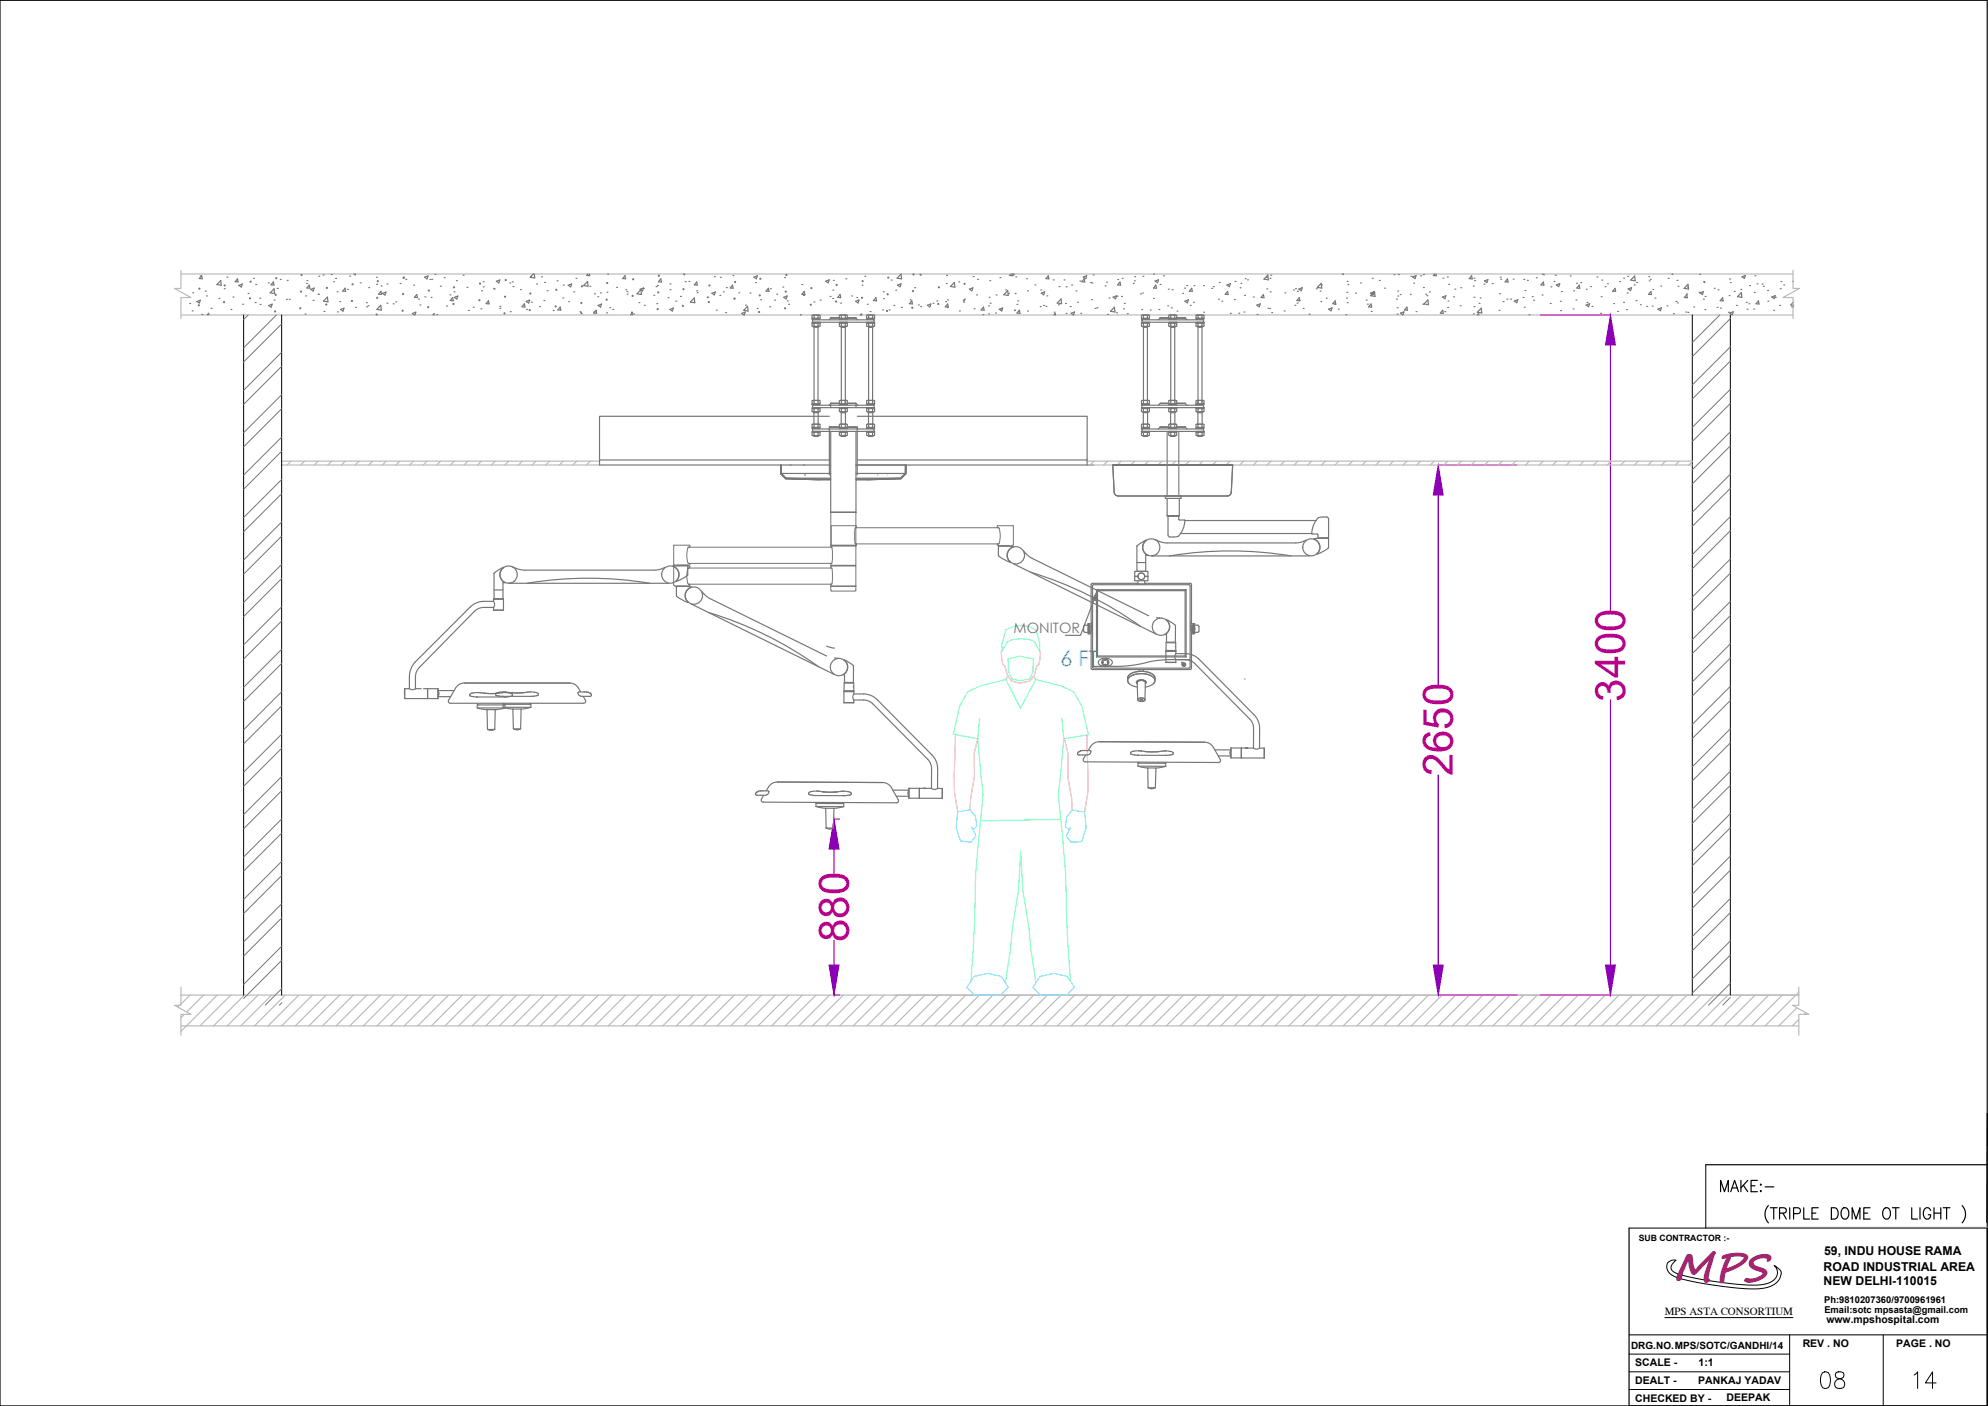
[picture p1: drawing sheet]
<svg xmlns="http://www.w3.org/2000/svg" width="420mm" height="297mm" viewBox="0 0 420 297" stroke-linecap="round" stroke-linejoin="round" font-family="sans-serif">
<defs><g id="words">
<g font-size="8.9" fill="#b8008a">
<text x="343.5" y="148.2" transform="rotate(-90 343.5 148.2)">3400</text>
<text x="307.1" y="164" transform="rotate(-90 307.1 164)">2650</text>
<text x="179.4" y="199" transform="rotate(-90 179.4 199)">880</text>
</g>
<text font-size="8.3" fill="#991b1e" x="353.7" y="270.5">MPS</text>
<g font-size="7.1">
<text x="383.5" y="294.6">08</text>
<text x="403.2" y="294.6">14</text>
</g>
<text font-size="5.7" x="362.3" y="252.9">MAKE:-</text>
<text font-size="4.5" fill="#007fff" x="224.2" y="140.6">6 FT</text>
<text font-size="3" fill="#767676" x="214.2" y="133.7">MONITOR</text>
<g font-size="2.6">
<text x="385.4" y="268.4">ROAD INDUSTRIAL AREA</text>
<text x="385.5" y="265.2">59, INDU HOUSE RAMA</text>
<text x="385.4" y="271.6">NEW DELHI-110015</text>
</g>
<text font-size="2.3" x="351.9" y="277.9">MPS ASTA CONSORTIUM</text>
<g font-size="2.2">
<text x="386" y="279.5">www.mpshospital.com</text>
<text x="381" y="284.6">REV . NO</text>
<text x="400.8" y="284.6">PAGE . NO</text>
<text x="345.6" y="288.6">SCALE -</text>
<text x="345.6" y="292.4">DEALT -</text>
<text x="358.9" y="292.3">PANKAJ YADAV</text>
<text x="359" y="288.6">1:1</text>
<text x="345.6" y="296.1">CHECKED BY -</text>
<text x="364.9" y="296.1">DEEPAK</text>
</g>
<text font-size="2.1" x="344.7" y="285">DRG.NO.MPS/SOTC/GANDHI/14</text>
<g font-size="2">
<text x="385.5" y="275.2">Ph:9810207360/9700961961</text>
<text x="385.6" y="277.4">Email:sotc mpsasta@gmail.com</text>
</g>
<text font-size="1.8" x="346.3" y="262.3">SUB CONTRACTOR :-</text>
</g></defs>
<!-- layer: 0 -->
<g fill="none" stroke="#bababa" stroke-width=".25">
<path d="M38.2 57.1v3.8h-1.3l3.5 2h-2.2v4.4M38.2 57.9h340.7M378.9 57.1v3.8h1.4l-3.5 2h2.1v4.4M38.2 66.5h340.7M59.5 97.4h67.2M59.5 98.2h67.2M61.5 97.4l-.8 .8M64.4 97.4l-.9 .8M67.2 97.4l-.8 .8M70.1 97.4l-.8 .8M73 97.4l-.8 .8M75.9 97.4l-.8 .8"/>
<path d="M78.7 97.4l-.8 .8M81.6 97.4l-.8 .8M84.5 97.4l-.8 .8M87.4 97.4l-.8 .8M90.2 97.4l-.8 .8M93.1 97.4l-.8 .8M96 97.4l-.8 .8M98.9 97.4l-.8 .8M101.8 97.4l-.9 .8M104.6 97.4l-.8 .8M107.5 97.4l-.8 .8M110.4 97.4l-.8 .8"/>
<path d="M113.3 97.4l-.9 .8M116.1 97.4l-.8 .8M119 97.4l-.8 .8M121.9 97.4l-.8 .8M124.8 97.4l-.8 .8M187.2 98.2h.1M190.1 98.2h.1M229.8 97.4h127.9M229.8 98.2h127.9M231.2 97.4l-.8 .8M234.1 97.4l-.8 .8M236.9 97.4l-.8 .8"/>
<path d="M239.8 97.4l-.8 .8M242.7 97.4l-.8 .8M245.6 97.4l-.8 .8M248.4 97.4l-.8 .8M251.3 97.4l-.8 .8M254.2 97.4l-.8 .8M257.1 97.4l-.8 .8M260 97.4l-.9 .8M262.8 97.4l-.8 .8M265.7 97.4l-.8 .8M268.6 97.4l-.8 .8M271.5 97.4l-.9 .8"/>
<path d="M274.3 97.4l-.8 .8M277.2 97.4l-.8 .8M280.1 97.4l-.8 .8M283 97.4l-.8 .8M285.8 97.4l-.8 .8M288.7 97.4l-.8 .8M291.6 97.4l-.8 .8M294.5 97.4l-.8 .8M297.3 97.4l-.8 .8M300.2 97.4l-.8 .8M303.1 97.4l-.8 .8M306 97.4l-.8 .8"/>
<path d="M308.9 97.4l-.9 .8M311.7 97.4l-.8 .8M314.6 97.4l-.8 .8M317.5 97.4l-.8 .8M320.4 97.4l-.9 .8M323.2 97.4l-.8 .8M326.1 97.4l-.8 .8M329 97.4l-.8 .8M331.9 97.4l-.8 .8M334.7 97.4l-.8 .8M337.6 97.4l-.8 .8M340.5 97.4l-.8 .8"/>
<path d="M343.4 97.4l-.8 .8M346.2 97.4l-.8 .8M349.1 97.4l-.8 .8M352 97.4l-.8 .8M354.9 97.4l-.8 .8M357.7 97.5l-.8 .7M187.5 100.4h.1M190.4 100.4h.1M38 212.4l-.4 .4M38.2 208.6v3.8h-1.3l3.5 1.9h-2.2v4.4M38.2 210.2h342M38.2 216.7h342"/>
<path d="M39 214.3l-.8 .7M40.2 210.2l-2 1.9M43 210.2l-3.5 3.6M45.9 210.2l-7.7 7.7M48.8 210.2l-6.5 6.5M51.7 210.2l-6.6 6.5M54.5 210.2l-6.5 6.5M57.4 210.2l-6.5 6.5M60.3 210.2l-6.5 6.5M63.2 210.2l-6.5 6.5M66 210.2l-6.5 6.5M68.9 210.2l-6.5 6.5"/>
<path d="M71.8 210.2l-6.5 6.5M74.7 210.2l-6.5 6.5M77.5 210.2l-6.5 6.5M80.4 210.2l-6.5 6.5M83.3 210.2l-6.5 6.5M86.2 210.2l-6.5 6.5M89 210.2l-6.5 6.5M91.9 210.2l-6.5 6.5M94.8 210.2l-6.5 6.5M97.7 210.2l-6.5 6.5M100.6 210.2l-6.6 6.5M103.4 210.2l-6.5 6.5"/>
<path d="M106.3 210.2l-6.5 6.5M109.2 210.2l-6.5 6.5M112.1 210.2l-6.5 6.5M114.9 210.2l-6.5 6.5M117.8 210.2l-6.5 6.5M120.7 210.2l-6.5 6.5M123.6 210.2l-6.5 6.5M126.4 210.2l-6.5 6.5M129.3 210.2l-6.5 6.5M132.2 210.2l-6.5 6.5M135.1 210.2l-6.5 6.5M137.9 210.2l-6.5 6.5"/>
<path d="M140.8 210.2l-6.5 6.5M143.7 210.2l-6.5 6.5M146.6 210.2l-6.5 6.5M149.5 210.2l-6.6 6.5M152.3 210.2l-6.5 6.5M155.2 210.2l-6.5 6.5M158.1 210.2l-6.5 6.5M161 210.2l-6.5 6.5M163.8 210.2l-6.5 6.5M166.7 210.2l-6.5 6.5M169.6 210.2l-6.5 6.5M172.5 210.2l-6.5 6.5"/>
<path d="M175.3 210.2l-6.5 6.5M178.2 210.2l-6.5 6.5M181.1 210.2l-6.5 6.5M184 210.2l-6.5 6.5M186.8 210.2l-6.5 6.5M189.7 210.2l-6.5 6.5M192.6 210.2l-6.5 6.5M195.5 210.2l-6.5 6.5M198.4 210.2l-6.6 6.5M201.2 210.2l-6.5 6.5M204.1 210.2l-6.5 6.5M207 210.2l-6.5 6.5"/>
<path d="M209.9 210.2l-6.6 6.5M212.7 210.2l-6.5 6.5M215.6 210.2l-6.5 6.5M218.5 210.2l-6.5 6.5M221.4 210.2l-6.5 6.5M224.2 210.2l-6.5 6.5M227.1 210.2l-6.5 6.5M230 210.2l-6.5 6.5M232.9 210.2l-6.5 6.5M235.7 210.2l-6.5 6.5M238.6 210.2l-6.5 6.5M241.5 210.2l-6.5 6.5"/>
<path d="M244.4 210.2l-6.5 6.5M247.2 210.2l-6.5 6.5M250.1 210.2l-6.5 6.5M253 210.2l-6.5 6.5M255.9 210.2l-6.5 6.5M258.8 210.2l-6.6 6.5M261.6 210.2l-6.5 6.5M264.5 210.2l-6.5 6.5M267.4 210.2l-6.5 6.5M270.3 210.2l-6.5 6.5M273.1 210.2l-6.5 6.5M276 210.2l-6.5 6.5"/>
<path d="M278.9 210.2l-6.5 6.5M281.8 210.2l-6.5 6.5M284.6 210.2l-6.5 6.5M287.5 210.2l-6.5 6.5M290.4 210.2l-6.5 6.5M293.3 210.2l-6.5 6.5M296.1 210.2l-6.5 6.5M299 210.2l-6.5 6.5M301.9 210.2l-6.5 6.5M304.8 210.2l-6.5 6.5M307.7 210.2l-6.6 6.5M310.5 210.2l-6.5 6.5"/>
<path d="M313.4 210.2l-6.5 6.5M316.3 210.2l-6.5 6.5M319.2 210.2l-6.5 6.5M322 210.2l-6.5 6.5M324.9 210.2l-6.5 6.5M327.8 210.2l-6.5 6.5M330.7 210.2l-6.5 6.5M333.5 210.2l-6.5 6.5M336.4 210.2l-6.5 6.5M339.3 210.2l-6.5 6.5M342.2 210.2l-6.5 6.5M345 210.2l-6.5 6.5"/>
<path d="M347.9 210.2l-6.5 6.5M350.8 210.2l-6.5 6.5M353.7 210.2l-6.5 6.5M356.6 210.2l-6.6 6.5M359.4 210.2l-6.5 6.5M362.3 210.2l-6.5 6.5M365.2 210.2l-6.5 6.5M368.1 210.2l-6.6 6.5M370.9 210.2l-6.5 6.5M373.8 210.2l-6.5 6.5M376.7 210.2l-6.5 6.5M379.8 212.9l-3.9 3.8"/>
<path d="M380.2 208.6v3.8h-1.4l3.5 1.9h-2.1v4.4M380.2 209.6l-7.1 7.1M380.2 215.4l-1.4 1.3M381.6 213.9l-.4 .4"/>
</g>
<g fill="#bababa" stroke="#bababa" stroke-width=".21">
<circle cx="167.1" cy="98.2" r=".12"/>
<circle cx="170" cy="98.2" r=".12"/>
</g>
<g fill="none" stroke="#767676" stroke-width=".25">
<path d="M42.3 58.3h.1M42.6 58.2l.1 .7-.6-.1zM46.6 59.3l.2 1-1-.2zM47.9 58.6h.1M50.2 58.9l.1 .7-.6-.1zM53.6 58.8h.1M56.7 59.8h.1M57.8 59.6l.1 .6h-.6zM59.2 59h.1M60.7 59.2h.1M64.7 59.9h.1M64.9 59.3h.1"/>
<path d="M67.4 58.4h.1M68.3 58.1h.1M70 58h.1M70.5 59.5h.1M70.9 58.8h.1M73.9 58.3h.1M74.8 57.9l.3 .2v-.2M76.1 59.8h.1M79.6 58.6h.1M81.8 60h.1M84.6 59.9h.1M85.2 58.8h.1"/>
<path d="M85.8 59h.1M89.7 58.6l.8-.3-.3 .6zM90.8 59.1h.1M91.2 59h.1M91.9 58h.1M93.9 58.7h.1M96.5 59.3h.1M97.9 58.1h.1M102.1 59.5h.1M104.9 59.4l.7-.3-.2 .7zM107.8 59.8h.1M108.3 59.5h.1"/>
<path d="M112.7 57.9l-.6 .7 .9 .1-.1-.8M114.4 58.5h.1M115.1 59.7h.1M117.7 59.3h.1M121.7 58.8h.1M124.2 59.5l.1 1-1-.2zM124.3 57.9l-.3 .3h.6v-.3M128.4 57.9h.1M132.1 58.2l.1 .7h-.6zM139.7 58.9l.1 .7-.6-.1zM141.6 60h.1M144.4 57.9l.3 .2v-.2"/>
<path d="M144.8 59.5h.1M145.6 59.5h.1M147.2 59.6l.2 .6h-.7zM151 58.4h.1M152.3 58.6h.1M154.9 58.2h.1M159.3 58.5l.8-.2-.2 .6zM159.7 59.7h.1M165.8 58.6h.1M174.5 59.4l.8-.3-.3 .6zM176.1 59.2h.1M178.8 58.9h.1"/>
<path d="M182.8 58.4h.1M188.4 59.2h.1M190.4 57.9l.1 1-.9-.1zM194.4 57.9h.1M194.5 58.1h.1M200 59.9h.1M200 58.2h.1M201.7 59.7l.1 1-.9-.2zM202.6 59.5h.1M205.7 58.4h.1M206.6 59h.1M209.2 59.3h.1"/>
<path d="M211.3 58.7h.1M213.3 58.1h.1M213.7 57.9l-.2 .3 .6 .1-.1-.4 .3 .1v-.1M214.7 58.5h.1M217 58.9h.1M221.6 58.3l.1 .6h-.7zM222.6 59.1h.1M224.9 59.1h.1M228.2 59.4h.1M228.9 58.5l.8-.3-.2 .7zM229.1 58.9l.2 .7-.7-.1zM230.5 59.7h.1"/>
<path d="M230.8 59.8h.1M231 58.1h.1M233.9 59.6h.1M236.2 59.1h.1M236.7 59.6l.1 .6h-.6zM237.2 58.8h.1M239.5 59.9h.1M239.7 59.3h.1M239.8 58.5h.1M241.6 58.4h.1M243.8 57.9h.1M244.1 59.4l.8-.3-.3 .6z"/>
<path d="M245.9 58.3h.1M257.7 59.7h.1M261 59.5h.1M262.3 59.9h.1M263.2 58.9h.1M263.7 59.1h.1M267.7 58.6h.1M267.9 58.1l.2 1-1-.1zM268.4 58.8h.1M268.6 58.1h.1M279.2 59.9l.1 1-.9-.2zM283.7 57.9l.2 .1v-.1"/>
<path d="M284.7 59.4h.1M287.5 59.8h.1M290 58.8h.1M291.5 59.3h.1M294.6 58h.1M295.5 58h.1M298.2 58.4h.1M298.6 58.5l.7-.3-.2 .7zM298.8 59.8h.1M300.3 58.3h.1M300.8 58h.1M303.2 57.9l-.3 .3 .7 .1-.1-.4"/>
<path d="M304.9 58.8h.1M305.9 58.5h.1M311 58.3l.1 .6h-.6zM311.5 58.8h.1M311.6 59.3h.1M313.7 59.3l.8-.2-.2 .6zM315.4 59.9h.1M317.1 58.5h.1M317.2 59h.1M318.6 58.9l.1 .7-.6-.1zM319.8 59h.1M322 59h.1"/>
<path d="M322.8 59.2h.1M324.7 58.7h.1M326 57.9h.1M326.2 59.6l.1 .7-.6-.1zM326.2 58.1h.1M328.5 59.5h.1M328.7 58.2h.1M331.9 58.3h.1M333.2 59.8h.1M334.1 59.7h.1M337.5 58.5h.1M338.5 59.2h.1"/>
<path d="M339.7 60h.1M342.3 59.5h.1M343.1 58.8h.1M344 58.4h.1M345.5 58.3l.1 1-.9-.1zM345.9 59.7h.1M348.5 58.4h.1M348.6 59.3h.1M348.8 59h.1M352.6 58.8h.1M353.3 57.9l.2 .1v-.1M354.4 59.2h.1"/>
<path d="M359.2 57.9h.1M360.1 59.5h.1M360.1 59.7h.1M365.6 58.9h.1M365.7 59.7h.1M368.2 58.5l.7-.3-.2 .6zM370.9 58.3h.1M371.3 60h.1M376.4 59.5h.1M378.9 59.4h.1M40.1 64.1h.1M40.6 65.7h.1"/>
<path d="M40.7 61.9h.1M41.6 63.7l.7-.3-.2 .7zM42.6 66.4h.1M43.4 61.5h.1M43.6 62.5h.1M43.8 66.5l.3-.3 .1 .3M44.6 65.2h.1M46.3 63h.1M47.4 61h.1M48.8 65.4h.1M49.3 62.8h.1M50.5 60.3l.7-.3-.2 .6z"/>
<path d="M51.3 64.3h.1M52.4 62h.1M53.9 63.9h.1M54.1 60.1h.1M54.9 63h.1M55 64.3h.1M56.8 64.5l.7-.2-.2 .6zM57.9 61l.1 1-.9-.1zM57.9 63.4h.1M58.6 60.9h.1M60.5 63.2h.1M61.1 63.3h.1"/>
<path d="M64.5 66.3h.1M64.6 62.5h.1M65.4 60.2l.1 .7-.7-.1zM65.7 61.1l.7-.2-.2 .6zM66.2 63.5h.1M67.2 62.2h.1M68.5 65.8h.1M69.2 62.8l.1 1-.9-.2zM71.2 61.6h.1M71.3 65.9h.1M71.8 63.7h.1M72 65.4l.7-.3-.2 .6z"/>
<path d="M72.9 60.9l.2 .6h-.7zM73.4 61.1h.1M75.1 64.9h.1M77.5 63.9h.1M77.5 64.8h.1M77.8 64.6h.1M77.9 60.8h.1M79.6 60.1h.1M80.5 64.5l.1 1-.9-.1zM80.5 61.5l.1 .7h-.6zM80.6 60.4h.1M80.8 62l.8-.3-.2 .6z"/>
<path d="M81.8 64.1h.1M83.1 64.2h.1M83.6 63.8h.1M87.4 60.2h.1M87.6 66.5l-.5-.3 .8-.2-.2 .5M88.1 62.2l.1 .7-.6-.1zM88.5 63.2h.1M88.7 64.4h.1M89.8 62.7h.1M91.1 62.8h.1M91.5 66.5l.2-.2 .1 .2M92.3 66.5h.1"/>
<path d="M93.1 60.5h.1M94.4 64.7h.1M95.1 62.3h.1M95.7 62.9l.1 .6h-.6zM96 61.7h.1M96 62.8l.8-.3-.2 .7zM98.7 60.7h.1M99 65.6h.1M100 64.9h.1M101.6 65.2h.1M101.8 61.4h.1M102.1 60.6h.1"/>
<path d="M103.2 63.5l.2 .7-.7-.1zM104.3 60.9h.1M104.4 61.1h.1M105.6 64.7h.1M105.7 65.1h.1M107.8 65.9h.1M108.4 60.5h.1M110 61.2h.1M110.8 64.2l.1 .7-.6-.1zM111.2 63.7l.8-.3-.3 .6zM111.3 65.4h.1M112.3 63.8h.1"/>
<path d="M113.4 60h.1M114 64.8h.1M115 63.5h.1M115.6 61.4h.1M116.9 65.6h.1M118.4 64.9l.1 .6h-.6zM119 63h.1M119 60.2h.1M120.1 60.3l.7-.3-.2 .6zM120.2 63.7h.1M121.3 61.7h.1M122.6 65.9h.1"/>
<path d="M122.7 66.1h.1M122.9 66.3h.1M124.7 60.5h.1M125.5 65.9h.1M125.6 62.1h.1M126 65.5l.1 .7-.6-.1zM126.3 62.7h.1M126.4 64.5l.7-.3-.2 .7zM126.9 61.9h.1M128.2 66.1h.1M128.3 61.7h.1M128.9 65h.1"/>
<path d="M129.5 65.4h.1M130.3 60.7h.1M132.3 61.2h.1M132.5 61.6h.1M132.5 62.1h.1M133.3 66.5l.3-.3v.3M133.9 66.3h.1M135 63.9h.1M135.3 61.1l.7-.3-.2 .7zM135.5 61.2l.1 1-1-.1zM136 61h.1M136.2 64.5h.1"/>
<path d="M138.2 62.4h.1M138.7 60.6h.1M138.8 64.2h.1M138.9 60.3h.1M141.2 62.9h.1M141.6 65.4l.7-.3-.2 .6zM141.6 61.2h.1M142.8 63.6h.1M143.8 62.6h.1M146.7 63l.1 1-.9-.2zM147.2 61.4h.1M147.3 61.8h.1"/>
<path d="M149.5 62.9h.1M149.5 62.7h.1M150.5 62l.7-.3-.2 .6zM151.4 65.5h.1M152.1 62.4h.1M152.9 61.7h.1M153.4 66h.1M153.5 60.8h.1M154.8 60.2l.1 .7-.6-.1zM155.1 63.1h.1M156.1 61.9h.1M157.3 66.5l-.5-.3 .7-.3-.2 .6"/>
<path d="M157.5 64.5h.1M158 64.7l.1 1-.9-.1zM158.5 61.9h.1M160 65.2h.1M160.7 63.3h.1M162.4 60.9l.1 .7-.6-.1zM162.7 64.8h.1M162.8 61h.1M163.7 63.4h.1M164.2 62.1h.1M165.4 60.6h.1M165.6 62.8l.8-.3-.2 .7z"/>
<path d="M166.4 63.6h.1M166.7 64.3h.1M169.2 66.5h.1M169.5 60.1h.1M169.8 62.4h.1M169.9 62.3h.1M170 61.6l.1 .6h-.6zM171.6 67.3h1.7v.1h-1.7zM171.6 68.1h1.7v.2h-1.7zM171.7 67.6h13v.5h-13zM171.8 69h1.3M171.8 66.5h1.3"/>
<path d="M172 63.8h.1M172 69v16.2M172 66.6v.6M172 68.3v.6M172 66.6h-.4v.6h.4M172 68.3h-.4v.6h.4M172.1 66.6h.8M172.1 67.2h.8M172.1 68.3h.8M172.9 66.6v.6M172.9 68.3v16.9M172.9 66.6h.4v.6h-.4"/>
<path d="M172.9 68.3h.4l-.1 .7-1.1-.1M172.9 69v.1h-.9M173.3 63.4h.1M175.4 62.6h.1M175.6 67.2h.1M175.6 67.2h1.8M176 63.1h.1M176 61.3h.1M177.4 68.1h1.7v.2h-1.7zM177.4 67.3h1.7v.1h-1.7zM177.4 67.1h-1.8l-.4 .5M177.4 67.2h.4"/>
<path d="M177.6 62.2l.1 .7-.7-.1zM177.6 68.1h1.3M177.6 69h1.3M177.6 66.5h1.3M177.7 64h.1M177.8 68.3h.9M177.8 66.6h.9M177.8 67.2h.9M177.8 66.6v.6M177.8 68.3v16.9M177.8 68.3h-.4l.1 .7h1.5l.1-.7h-.4M177.8 66.6h-.4v.6"/>
<path d="M178.7 66.6v.6M178.7 68.3v16.9M178.7 66.6h.4v.6M178.7 67.2h.4M178.7 69l-.1 .1h-.8M179 67.2h1.9M179.1 67.1l1.8 .1M180 62.5h.1M180.8 63.6l.8-.2-.3 .6zM180.9 67.2h.1M180.9 67.2l.4 .4M181.1 62.9h.1"/>
<path d="M181.8 66.5h.1M182.2 60.2h.1M183.2 68.1h1.6v.2h-1.6zM183.2 68.3h1.6v.6l-1.5 .1zM183.2 67.3h1.6v.1h-1.6zM183.3 64.3h.1M183.4 69h1.2M183.4 66.5h1.2M183.6 66.6v.6M183.6 68.3v16.9M183.9 65.8h.1M184.4 66.6v.6"/>
<path d="M184.4 68.3v16.9M184.4 66.6h.4v.6h-.4M184.4 66.6h-1.1l-.1 .6h1.2M184.5 69l-.1 .1h-.8M185.1 62.9l.2 .6h-.7zM186.5 65.5h.1M186.7 61.6h.1M186.7 63.1h.1M187.9 65.5h.1M188.9 64.5h.1M189.3 61.3h.1M189.7 60.2l.7-.2-.2 .6z"/>
<path d="M190.5 64.9h.1M192.4 63.3h.1M192.7 63.5l.1 .7h-.6zM193.3 60.8h.1M194.1 64.4h.1M194.6 64.8h.1M196 64.5l.7-.3-.2 .7zM197.2 64.1h.1M198 63.6h.1M199.8 63.7h.1M200.2 65h.1M200.2 63.4h.1"/>
<path d="M200.3 64.2l.1 .7-.6-.1zM202.8 65.7h.1M203.6 63.8h.1M203.9 63.2h.1M204.9 61.1l.7-.3-.2 .6zM205.9 65.2h.1M206.4 62.3h.1M207.7 66.5h.1M207.9 64.9l.1 .6h-.6zM208.9 66.3h.1M208.9 64.6h.1M209.1 62.8h.1"/>
<path d="M209.3 64.1h.1M210.4 66.1h.1M210.5 62.3h.1M211.2 65.3l.7-.2-.2 .6zM211.5 65.5h.1M212.6 61.2h.1M213 61.4l.1 1-.9-.1zM213.2 62h.1M214.4 65.6h.1M214.4 65.5h.1M214.5 62h.1M214.9 64.3h.1"/>
<path d="M215.1 63.6h.1M215.4 65.5l.2 .7-.7-.1zM217.1 65.7h.1M217.2 61.4h.1M218.7 60.2h.1M219.8 64.8h.1M220 61.3h.1M220.1 61.9l.7-.3-.2 .7zM220.6 64.5h.1M221.1 64.7h.1M221.2 62.5h.1M222.7 66.5l.3-.3 .1 .3"/>
<path d="M222.8 66h.1M223.7 64.4h.1M223.8 60.6h.1M224.3 63.2l.1 1-1-.2zM225.2 64.1h.1M225.3 66.2h.1M225.3 60.6h.1M226.2 64.8h.1M226.4 66.2l.7-.3-.2 .6zM226.5 60.2h.1M227.4 61.5h.1M227.7 63.9h.1"/>
<path d="M228.4 66.2h.1M230.7 63.3h.1M231.4 65.2h.1M231.8 65h.1M233.6 60.4h.1M234.1 66.4h.1M234.4 63h.1M235.2 62.8l.8-.3-.2 .6zM235.5 64.9l.1 1-.9-.1zM236 66.1h.1M236.1 62.6h.1M237 62.6h.1"/>
<path d="M237.5 65.2h.1M237.6 64.1h.1M238.2 66.3h.1M241 62.1h.1M241.2 67.3h1.7v.1h-1.7zM241.2 68.1h1.7v.2h-1.7zM241.3 65.4h.1M241.3 67.6h13.1v.5h-13.1zM241.4 61.9h.1M241.5 69h1.2M241.5 66.5h1.2M241.6 69l.1 .1h.8"/>
<path d="M241.7 66.6v.6M241.7 68.3v.6M241.7 69v16.2M241.7 66.6h.8M241.7 67.2h.8M241.7 68.3h.8M241.7 66.6h-.4l-.1 .6h.5M241.7 68.3h-.5l.1 .6h.4M242.5 66.6v.6M242.5 68.3v16.9M242.5 66.6h.4v.6h-.4M242.5 68.3h.4l-.1 .7-1.1-.1"/>
<path d="M243.1 65.5h.1M243.8 63h.1M244.3 60.2l.1 .7h-.6zM244.9 65.4h.1M245.2 60.1h.1M245.2 67.2h1.8M245.2 67.2h.1M246.8 64.6h.1M246.9 61.1h.1M247 68.1h1.7v.2h-1.7zM247 67.3h1.7v.1h-1.7zM247 67.1h-1.8l-.4 .5"/>
<path d="M247 67.2h.4M247.2 68.1h1.3M247.2 69h1.3M247.2 66.5h1.3M247.4 69l.1 .1h.8M247.4 68.3h.9M247.4 66.6h.9M247.4 67.2h.9M247.4 66.6v.6M247.4 68.3v16.9M247.4 68.3h-.4l.1 .7h1.5l.1-.7h-.4M247.4 66.6h-.4v.6"/>
<path d="M247.6 65h.1M247.7 61.2h.1M248.3 66.6v.6M248.3 68.3v16.9M248.3 66.6h.4v.6M248.3 67.2h.4M248.7 67.2h1.8M248.7 67.1l1.8 .1M248.8 65.7h.1M249.9 62h.1M250.3 60.9h.1M250.4 63.6l.8-.3-.2 .7z"/>
<path d="M250.5 67.2h.1M250.5 67.2l.4 .4M250.8 60.3h.1M251.6 64.5h.1M251.9 60.9l.1 .7-.6-.1zM252.2 63.9h.1M252.3 60.4h.1M252.8 68.1h1.7v.2h-1.7zM252.8 67.3h1.7v.1h-1.7zM253 69h1.2M253 66.5h1.2M253.2 66.6v.6"/>
<path d="M253.2 68.3v16.9M253.2 68.3h.8M253.2 66.6h.8M253.2 67.2h.8M253.2 68.3h-.4l.1 .7h1.5l.1-.7h-.5M253.2 66.6h-.4v.6h.4M254 66.6v.6M254 68.3v16.9M254 66.6h.5v.6h-.5M254.1 69l-.1 .1h-.8M254.3 60.3h.1M254.4 66h.1"/>
<path d="M256.1 60.9h.1M256.4 60.6h.1M257.5 63.2h.1M258.2 63.6h.1M259.3 60.2l.7-.3-.2 .7zM259.4 61.6l.2 .6h-.7zM260 66.2h.1M260.9 63.3h.1M261.8 66.2h.1M262.1 60.8h.1M262.9 65.9h.1M263 62.4h.1"/>
<path d="M264.9 62.8h.1M265.6 64.5l.8-.3-.3 .6zM265.7 66.4h.1M267 62.2l.1 .7-.6-.1zM267.7 61h.1M268 65.1h.1M268.3 65.2h.1M268.5 61.7h.1M268.8 66h.1M271.4 65.7h.1M271.6 61.9h.1M273.4 61.3h.1"/>
<path d="M273.7 64.5h.1M273.8 61h.1M274.1 64.1h.1M274.2 61.5h.1M274.5 61.1l.7-.3-.2 .6zM274.6 62.9l.1 .7-.6-.1zM275.4 65.2h.1M276.7 66.4h.1M278.2 61h.1M279 61.5h.1M279.2 63.7h.1M279.3 60.2h.1"/>
<path d="M280.3 63h.1M280.8 65.3l.7-.3-.2 .7zM282.1 64.3h.1M282.2 63.6l.1 .6h-.6zM282.8 65.3h.1M284.4 66.5h.1M284.6 63h.1M284.6 61.8h.1M284.7 63.9h.1M284.9 60.1h.1M286.5 61.9h.1M288.7 63.4h.1"/>
<path d="M289 64.3h.1M289.7 61.9l.7-.3-.2 .7zM289.8 64.2l.1 .7-.7-.1zM289.8 65.8h.1M289.9 62.3h.1M290.3 62h.1M290.5 61.6l.1 1-.9-.1zM292.6 60.9h.1M295.2 63.2h.1M295.3 66.4h.1M295.3 65h.1M295.4 61.5h.1"/>
<path d="M295.4 62.5h.1M295.9 62.2h.1M296 66.2l.7-.3-.2 .6zM297.3 64.9l.2 .6h-.7zM298.1 62.2h.1M299.3 65.8h.1M300.7 64.3h.1M300.8 60.8h.1M301.3 62.1h.1M301.6 62.5h.1M301.8 63.4l.1 1-.9-.2zM302.1 61.7h.1"/>
<path d="M304.9 62.8l.7-.3-.2 .6zM304.9 65.5l.1 .7h-.6zM305.4 65.8h.1M305.9 65h.1M306 63.6h.1M306.2 60.1h.1M307.2 62.7h.1M307.5 61.1h.1M308.6 64.6h.1M308.7 60.8h.1M311.4 60.4h.1M311.4 66.3h.1"/>
<path d="M311.5 64.8h.1M311.5 62.8h.1M312.2 66.5l.3-.3 .1 .3M312.6 64.1h.1M312.8 62.9h.1M313 65.1l.2 1-1-.1zM313.6 60h.1M316.8 65.6h.1M316.9 62.1h.1M317.7 63.7h.1M318.5 63.2h.1M319.3 63.2h.1"/>
<path d="M320 63.6l.8-.3-.2 .7zM321.9 62.9h.1M322.2 64.9h.1M322.3 61.4h.1M323.1 66.5h.1M323.8 62.7h.1M324.1 63.4h.1M325.9 62.3h.1M327.6 64.1h.1M327.8 60.6h.1M328.9 60.2l.8-.3-.3 .6zM329.8 63.7h.1"/>
<path d="M329.8 65.6h.1M330 61.6h.1M332.5 65.3h.1M332.6 61.4h.1M333.1 63.4h.1M333.8 60.3l.1 .6h-.7zM335.2 64.4l.8-.2-.3 .6zM335.2 61.1h.1M335.4 63.9h.1M336.2 60.5h.1M336.5 64.7h.1M338.3 66.2h.1"/>
<path d="M338.4 62.7h.1M339.2 60.6h.1M341 64.1h.1M341.3 60.9l.2 .7-.7-.1zM341.9 65.8h.1M343.1 63.9h.1M343.8 65.4h.1M343.9 61.9h.1M344.1 61l.7-.2-.2 .6zM345.4 60.2h.1M345.8 63.5h.1M346.7 64.4h.1"/>
<path d="M348 64.7h.1M348.9 61.6l.1 .6h-.6zM349.2 64.7h.1M349.3 61.2h.1M349.8 63h.1M350.4 65.3l.7-.3-.2 .7zM351 60.4h.1M352.3 64.6h.1M353.7 66.3h.1M354.2 63.7h.1M354.5 64h.1M354.6 60.5h.1"/>
<path d="M356.3 65.9h.1M356.4 62.1h.1M356.5 62.2l.1 .7-.6-.1zM356.7 60.7h.1M356.7 66h.1M356.8 60.1l.1 1-1-.2zM358 64.9h.1M359.1 61.8h.1M359.3 61.9l.7-.3-.2 .6zM360 63.2h.1M360.3 65.4h.1M360.4 62.6h.1"/>
<path d="M362.3 60.9h.1M362.9 64.9h.1M363.1 61.2h.1M363.6 65.1h.1M364.1 62.9l.1 .7-.6-.1zM365.3 66h.1M365.4 62.5h.1M365.6 66.1l.7-.2-.2 .6zM366.5 61.6h.1M367 64.5h.1M367.9 61.1h.1M368 61.8l.1 1-.9-.1z"/>
<path d="M369.1 63.9h.1M369.2 65.3h.1M369.6 64.2h.1M369.8 60.4h.1M370.6 65.3h.1M370.8 61.8h.1M371.6 63.6l.2 .6h-.7zM372.4 60h.1M372.7 60.5h.1M373.6 61.4h.1M373.6 63.6h.1M374.5 62.7l.7-.3-.2 .7z"/>
<path d="M374.9 65.6h.1M375.2 62.8h.1M376.1 64.5h.1M376.3 61h.1M377 60.2h.1M379.1 64.4l-.4 .4 .4 .1M379.1 63.8l-.6 .6 .6 .1M126.7 97.2v1h38.4v1.8M165.1 98.3l-.1 .1M165.1 98.5l-.1 .1M165.1 99l-.1 .3M165.1 98.6l-.1 .2"/>
<path d="M165.1 98.8l-.1 .2M165.1 99.2l-.1 .2M165.1 99.4l-.1 .2M165.1 99.6l-.1 .1M165.1 99.8l-.1 .1M165.1 100l-.1 .1M171.6 90.3h1.7v.2h-1.7zM171.6 91.1h1.7v.2h-1.7zM171.6 85.3h1.7v.2h-1.7zM171.6 86.1h1.7v.2h-1.7zM171.7 90.6h13v.5h-13zM171.7 85.6h13v.5h-13z"/>
<path d="M171.8 92h1.3M171.8 89.6h1.3M171.8 87h1.3M171.8 84.6h1.3M172 92l.1 .2h.8v-.2M172 87.1h.9M172 87v2.6M172 86.4v.5M172 89.7v.5M172 91.4v.5M172 89.7h-.4v.5h.4M172 91.4h-.4v.5h.4"/>
<path d="M172 85.2h-.4l.1-.6h1.5l.1 .6h-.4M172 86.4h-.4v.5h.4M172.1 89.7h.8M172.1 90.2h.8M172.1 91.4h.8M172.1 91.9h.8M172.1 85.2h.8M172.1 86.4h.8M172.1 86.9h.8M172.9 86.4v.5M172.9 89.7v.5M172.9 91.4v.5"/>
<path d="M172.9 89.7h.4v.5h-.4M172.9 91.4h.4v.5h-.4M172.9 86.4h.4v.5h-.4M172.9 87v2.6M175.3 87.9h-48.6v9.3h48.6M175.3 90.1v10.3M175.6 98.2h-10.6v1.9l1.1 1M175.6 90.3l-.4 .3M175.6 85.2v.9M175.6 90.2v.1M175.6 91.1v17.1M175.6 90.2l1.8 .1"/>
<path d="M175.6 85.2l1.8 .1M175.6 85.3l-.4 .3M177.4 91.1h1.7v.2h-1.7zM177.4 90.3h1.7v.2h-1.7zM177.4 86.1h1.7v.2h-1.7zM177.4 85.3h1.7v.2h-1.7zM177.4 90.2h-1.8M177.4 85.2h-1.8M177.6 91.1h1.3M177.6 86.1h1.3M177.6 92h1.3M177.6 89.6h1.3"/>
<path d="M177.6 87h1.3M177.6 84.6h1.3M177.8 92v.2h.8l.1-.2M177.8 87.1h.9M177.8 87v2.6M177.8 91.9h.9M177.8 91.4h.9M177.8 89.7h.9M177.8 90.2h.9M177.8 86.9h.9M177.8 86.4h.9M177.8 85.2h.9"/>
<path d="M177.8 86.4v.5M177.8 89.7v.5M177.8 91.4v.5M177.8 91.4h-.4v.5h.4M177.8 89.7h-.4v.5h.4M177.8 86.4h-.4v.5h.4M177.8 85.2h-.4l.1-.6h1.5l.1 .6M178.7 86.4v.5M178.7 89.7v.5M178.7 91.4v.5M178.7 91.4h.4v.5h-.4M178.7 89.7h.4v.5"/>
<path d="M178.7 90.2h.4M178.7 86.4h.4v.5h-.4M178.7 85.2h.4M178.7 87v2.6M179 90.3h1.9M179 85.3l1.9-.1v.9M179.1 90.2h1.8M179.1 85.2h1.8l.4 .4M180.9 98.2h50.3M180.9 90.2v.1M180.9 91.1v17.1M180.9 90.3l.4 .3"/>
<path d="M181.2 90.1v10.3M181.2 87.9h48.6v9.3h-48.6M183.2 91.1h1.6v.2h-1.6zM183.2 90.3h1.6v.2h-1.6zM183.2 86.1h1.6v.2h-1.6zM183.2 85.3h1.6v.2h-1.6zM183.2 84.7l1.6-.1v.6l-1.5 .1zM183.4 92h1.2M183.4 89.6h1.2M183.4 87h1.2M183.4 84.6h1.2M183.6 92v.2h.8l.1-.2"/>
<path d="M183.6 87.1h.9M183.6 87v2.6M183.6 86.4v.5M183.6 89.7v.5M183.6 91.4v.5M184.4 86.4v.5M184.4 89.7v.5M184.4 91.4v.5M184.4 91.4h.4v.5h-.4M184.4 89.7h.4v.5h-.4M184.4 86.4h.4v.5h-.4M184.4 91.4h-1.2l.1 .6 1.1-.1"/>
<path d="M184.4 89.7l-1.1-.1-.1 .6h1.2M184.4 86.4h-1.2l.1 .6 1.1-.1M184.5 87v2.6M191.4 98.2l-.1 .1M191.5 99.7l-.2 .2M191.5 99.9l-1.3 1.2M191.5 99.1l-.2 .2M191.5 99.3l-.2 .2M191.5 99.5l-.2 .2M191.5 98.6l-.2 .1M191.5 98.8l-.2 .1M191.5 99l-.2 .1"/>
<path d="M191.5 98.2v1.9l-1.1 1M191.5 98.2h-.2v1.8M191.5 98.4l-.2 .1M229.8 97.2v1M235.2 98.2l.3 5.8a.84 .84 0 0 0 .8 .8h23.1a.84 .84 0 0 0 .8-.8l.3-5.8M241.2 90.3h1.7v.2h-1.7zM241.2 91.1h1.7v.2h-1.7zM241.2 85.3h1.7v.2h-1.7zM241.2 86.1h1.7v.2h-1.7zM241.3 90.6h13.1v.5h-13.1zM241.3 85.6h13.1v.5h-13.1zM241.5 92h1.2"/>
<path d="M241.5 89.6h1.2M241.5 87h1.2M241.5 84.6h1.2M241.6 92l.1 .2h.8v-.2M241.6 87.1h.9M241.6 87v2.6M241.7 86.4v.5M241.7 89.7v.5M241.7 91.4v.5M241.7 89.7h.8M241.7 90.2h.8M241.7 91.4h.8"/>
<path d="M241.7 91.9h.8M241.7 85.2h.8M241.7 86.4h.8M241.7 86.9h.8M241.7 89.7h-.4l-.1 .5h.5M241.7 91.4h-.5l.1 .5h.4M241.7 85.2h-.5l.1-.6h1.5l.1 .6h-.4M241.7 86.4h-.5l.1 .5h.4M242.5 86.4v.5M242.5 89.7v.5M242.5 91.4v.5M242.5 89.7h.4v.5h-.4"/>
<path d="M242.5 91.4h.4v.5h-.4M242.5 86.4h.4v.5h-.4M242.5 87v2.6M245.2 90.2l1.8 .1M245.2 85.2l1.8 .1M245.2 85.2v.1M245.2 90.2v.1M245.2 90.3l-.4 .3M245.2 85.3l-.4 .3M247 91.1h1.7v.2h-1.7zM247 90.3h1.7v.2h-1.7zM247 86.1h1.7v.2h-1.7z"/>
<path d="M247 85.3h1.7v.2h-1.7zM247 90.2h-1.8M247 85.2h-1.8M247.2 91.1h1.3M247.2 86.1h1.3M247.2 92h1.3M247.2 89.6h1.3M247.2 87h1.3M247.2 84.6h1.3M247.4 92l.1 .2h.7l.1-.2M247.4 87.1h.9M247.4 87v2.6"/>
<path d="M247.4 91.9h.9M247.4 91.4h.9M247.4 89.7h.9M247.4 90.2h.9M247.4 86.9h.9M247.4 86.4h.9M247.4 85.2h.9M247.4 86.4v.5M247.4 89.7v.5M247.4 91.4v.5M247.4 91.4h-.4v.5h.4M247.4 89.7h-.4v.5h.4"/>
<path d="M247.4 86.4h-.4v.5h.4M247.4 85.2h-.4l.1-.6h1.5l.1 .6h-.4M248.3 86.4v.5M248.3 89.7v.5M248.3 91.4v.5M248.3 91.4h.4v.5h-.4M248.3 89.7h.4v.5h-.4M248.3 86.4h.4v.5h-.4M248.3 87v2.6M248.7 90.3h1.8M248.7 85.3h1.8M248.7 90.2h1.8"/>
<path d="M248.7 85.2h1.8l.4 .4M250.5 85.2v.1M250.5 90.2v.1M250.5 90.3l.4 .3M252.8 91.1h1.7v.2h-1.7zM252.8 90.3h1.7v.2h-1.7zM252.8 86.1h1.7v.2h-1.7zM252.8 85.3h1.7v.2h-1.7zM253 92h1.2M253 89.6h1.2M253 87h1.2M253 84.6h1.2"/>
<path d="M253.2 92v.2h.8l.1-.2M253.2 87.1h.9M253.2 87v2.6M253.2 86.4v.5M253.2 89.7v.5M253.2 91.4v.5M253.2 91.9h.8M253.2 91.4h.8M253.2 89.7h.8M253.2 90.2h.8M253.2 86.9h.8M253.2 86.4h.8"/>
<path d="M253.2 85.2h.8M253.2 91.4h-.4v.5h.4M253.2 89.7h-.4v.5h.4M253.2 86.4h-.4v.5h.4M253.2 85.2h-.4l.1-.6h1.5l.1 .6h-.5M254 86.4v.5M254 89.7v.5M254 91.4v.5M254 91.4h.5v.5h-.5M254 89.7h.5v.5h-.5M254 86.4h.5v.5h-.5M254.1 87v2.6"/>
<path d="M260.5 98.2h-25.3h25.3M106.4 119.9l-.8 .4-1.2 .8v5.4h1.9v-3.4h.5M106.4 119.9a1.87 1.87 0 0 0 .3 3.2M108.2 119.7l.4 .2M140.6 119.9l-1 .4-1.3 .2h-27.5l-.8-.1-1.4-.5M142.3 119.6h.1M143.1 119.5l-.8 .1M143.1 119.5l2.3-.1v2a1.26 1.26 0 0 1-1 .8l-1.5 .6a1.91 1.91 0 0 0-.6-3.2M143.1 119.4v.1M143.2 119.4h.1M143.2 119.4h2M145.2 119.4h.1"/>
<path d="M165.1 100h10.5M165.1 100l1 1M165.2 100.1l-.1 .1M165.3 100.2l-.1 .1M165.4 100.3l-.1 .1M165.5 100.4l-.1 .1M165.6 100.5l-.1 .1M165.7 100.6l-.1 .1M165.8 100.7l-.1 .1M165.9 100.8l-.1 .1M166 100.9l-.1 .1M166.1 101.1l9.5 .3"/>
<path d="M166.1 101l-.1 .1M166.1 101l9.4 .2v.2M166.1 101h9.5M166.2 101l-.1 .1M166.4 101l-.1 .2M166.6 101l-.1 .2M166.8 101l-.2 .2M167 101l-.2 .2M167.1 101l-.1 .2M167.3 101.1l-.1 .1M167.5 101.2h.1M167.5 101.1l-.1 .1"/>
<path d="M167.7 101.1l-.1 .1M167.9 101.1l-.1 .1M168.1 101.1l-.2 .1M168.3 101.1l-.2 .1M168.4 101.1l-.1 .1M168.6 101.1l-.1 .1M168.8 101.1l-.1 .1M169 101.1l-.1 .1M169.2 101.1l-.1 .1M169.4 101.1l-.2 .1M169.6 101.1l-.2 .1M169.7 101.1l-.1 .2"/>
<path d="M169.9 101.1l-.1 .2M170 100.4h.1M170.1 101.1l-.1 .2M170.3 101.1l-.1 .2M170.5 101.1l-.1 .2M170.7 101.2l-.1 .1M170.9 101.2l-.2 .1M171 101.2l-.1 .1M171.2 101.2l-.1 .1M171.4 101.2l-.1 .1M171.6 101.2l-.1 .1M171.8 101.2l-.1 .1"/>
<path d="M172 101.2l-.1 .1M172.2 101.2l-.2 .1M172.3 101.2l-.1 .1M172.5 101.2l-.1 .1M172.7 101.2l-.1 .1M172.9 101.2l-.1 .1M173.1 101.2l-.1 .2M173.3 101.2l-.1 .2M173.5 101.2l-.2 .2M173.7 101.2l-.2 .2M173.9 101.2l-.2 .2M174.1 101.2l-.2 .2"/>
<path d="M174.2 101.2l-.1 .2M174.4 101.2l-.1 .2M174.6 101.2l-.1 .2M174.8 101.2l-.1 .2M175 101.2l-.1 .2M175.2 101.2l-.1 .2M175.4 101.2l-.1 .2M175.5 101.2h.1M175.6 100.4h.1M175.6 108.2h5.3M175.7 119.5h5.1M175.8 115.3h5.1"/>
<path d="M180.9 100h10.4M180.9 101.4h2.5M180.9 101h9.4M180.9 101.2h.1M181.3 101.2l-.1 .2M181.5 101.2l-.1 .2M181.7 101.2l-.1 .2M181.9 101.2l-.1 .2M182.1 101.2l-.1 .2M182.3 101.2l-.1 .2M182.5 101.2l-.1 .2M182.7 101.2l-.1 .2"/>
<path d="M182.9 101.2l-.2 .2M183.1 101.2l-.2 .2M183.3 101.2l-.2 .2M183.5 101.2l-.2 .2M183.6 101.2l-.1 .2M183.8 101.2l-.1 .1M184 101.2l-.1 .1M184.2 101.2l-.1 .1M184.4 101.2l-.1 .1M184.6 101.2l-.1 .1M184.8 101.2l-.1 .1M185 101.2l-.1 .1"/>
<path d="M185.2 101.2l-.1 .1M185.4 101.2l-.1 .1M185.5 100.4h.1M185.6 101.2l-.1 .1M185.8 101.2l-.1 .1M186 101.1l-.1 .2M186.2 101.1l-.1 .2M186.4 101.1l-.1 .2M186.6 101.1l-.1 .2M186.8 101.1l-.1 .2M187 101.1l-.1 .2M187.2 101.1l-.1 .1"/>
<path d="M187.4 101.1l-.1 .1M187.6 101.1l-.1 .1M187.8 101.1l-.1 .1M188 101.1l-.1 .1M188.2 101.1l-.1 .1M188.4 101.1l-.1 .1M188.6 101.1l-.1 .1M188.8 101.1l-.1 .1M189 101.1l-.1 .1M189.2 101.1l-.1 .1M189.4 101l-.1 .2M189.6 101l-.2 .2"/>
<path d="M189.8 101l-.2 .2M190 101l-.2 .2M190.2 101l-.2 .2M190.3 101l-9.3 .2v.2l.1-.2M190.4 101.1l-7 .3M191.3 100l-1 1M211.1 115.3v.1M213.2 115.3v.1M213.3 115.4h-2.3v1.9a1.26 1.26 0 0 0 1 .8l1.4 .6M213.3 115.4l.8 .1M213.6 118.7l-.1 .1M214.1 115.6a1.87 1.87 0 0 0-.7 3.1"/>
<path d="M214.1 115.5v.1M214.2 119.1l30.1 14.8M216.3 116.5l1.1 1 .7 .5M218.1 118l24.7 12.1M240.3 118.8h1.8M242.2 114.1v.1M242.2 114.1l-1.9 1.2v5.4h1.8v-3.4h.6M242.2 114.1a1.85 1.85 0 0 0 .4 3.2M243.3 117.4l33.5 .1M243.7 117.4v.1M244 114l.4 .1M244.4 114.2l1.4 .4 .8 .1h27.2l1.7-.3"/>
<path d="M246.3 104.8v.4M246.7 105.3v3.7h2.5v-3.7M246.7 109h2.5zM246.9 109h2.2l.1 .8 1.1 .1a4.4 4.4 0 0 1-1.3 3.4l-.8 .1a1.32 1.32 0 0 1-1.3-.2zM247.2 117.4a78.6 78.6 0 0 1 25.7 0M249.5 112.7h27.7M249.6 104.8l-.1 .5-3.2-.1M250.4 110h27.7M250.4 109.9v.1M276.1 114.1l-.6 .3M277.2 112.7l1.3 .2 .1 .8h1.1M277.2 112.7a4.9 4.9 0 0 1 1.5-3.3l.7-.2a1.33 1.33 0 0 1 1.3 .2l.1 6.2a5.2 5.2 0 0 1-2.4 1.4 1.9 1.9 0 0 0-.7-3.1"/>
<path d="M277.7 113.8v.1M278.5 113.7l-.8 .1M278.5 113.7h.1M280.7 113.7h.1M280.8 113.7h-2.3M280.8 113.7h-2.1M104.3 128.3a5.6 5.6 0 0 0-3.3 .3l-.7 .5-12 12.2-.5 1.2v3M104.3 127a6.7 6.7 0 0 0-4.1 .6l-.8 .6-11.7 11.7-.9 1.4a9.1 9.1 0 0 0-.3 4.2M104.3 126.6h2.1M104.3 128.9h2.1M104.3 127a1.03 1.03 0 0 1 0 1.3M104.3 126.6v.4"/>
<path d="M104.3 128.3v.6M104.4 124.6h1.9M106.4 126.6v2.3M107.5 123.2h33.8M107.8 123.2h.1M111.4 123.2a79.4 79.4 0 0 1 25.9 0M143.1 123.8h2M143.1 123.8v.1M145.1 123.8v.1M145.2 123.9h-2.2v1.9a1.26 1.26 0 0 0 .9 .8l1.5 .7a1.91 1.91 0 0 1 .6-3.2M145.2 123.9h.1M145.2 123.9l.8 .2"/>
<path d="M145.5 127.3h.1M146 124.1h.1M146.2 127.6l30 14.8M148.3 125l1.1 1 .7 .5 24.6 12.1M149.7 129.4a79.4 79.4 0 0 1 23.3 11.5M174.7 136.5l1.7 .4M175.7 123.8h5.1M176.4 139l.6 .1a1.83 1.83 0 0 0-1.4 2.5 1.83 1.83 0 0 0 2.8 .7 1.83 1.83 0 0 0-.1-2.9l-.9-.3M177 139.1h.4M178.4 139.4a1.87 1.87 0 0 1 0 3M178.4 139.5l.8 .3 1.2 .8v3.6M217.8 120.9a79.4 79.4 0 0 1 23.3 11.4"/>
<path d="M229 132.4v.9M229 133.3l.2 .2 .7 .1M229.9 132.1h-.7l-.2 .3M230.1 132.1h.1M230.1 133.6h.1M230.1 133.9h.1M230.2 131.8h-.3v2.1h.2v-2.1v2.1l.1-2.1h.5M230.2 132.6h.1M230.2 133h.1M230.2 132.7h.1M230.2 132.9h.1M230.2 133.9h.4"/>
<path d="M230.3 132.1v1.5zM230.6 123.5l.1 8M230.6 133.2v-1l-.3-.1v1.5l.3-.1M230.7 133.2l-.1 8M230.7 131.5h.1M230.7 133.2h.1M230.7 131.5v1.7M231 123.6h20.5v17.5h-20.5zM231.2 126.8l-2.8 7.4h-3.2M231.7 124.6l.3 .2h18.5M231.7 138.8h19M232 124.8v13.8"/>
<path d="M233 139.8l.2 .1-.1 .2zM233.4 139.4h.4M233.4 139.4l.2 .1 .2-.1M234.1 139.7v.4l-.1-.2zM239.8 121.8h.7M239.9 122.7v-2h2.7v2h-2.7M240.4 123.3l-9.5-.1-.3 .3M240.4 123.3h1.6M240.4 123.3h.1M240.5 122.7v.6M241.9 122.7v.6M241.9 121.8h.7"/>
<path d="M242 123.3h9.7l.1 .2-.1 8M242 123.3h.1M244.4 130.5l.7 .1a1.83 1.83 0 0 0-1.5 2.5 1.83 1.83 0 0 0 2.9 .7 1.83 1.83 0 0 0-.2-2.9l-.9-.3M245.1 130.6h.4M246.2 134h.2M246.4 139.9h2.1M246.4 137.6h2.1M246.4 137.6v2.3M246.4 133.9l.1 1.8M246.5 130.9a1.87 1.87 0 0 1-.1 3M246.5 131l.8 .3 1.1 .8v3.6M246.5 135.7h1.9l.1 1.7h-2.1z"/>
<path d="M246.5 135.8h2M247.5 137.5l-1.1 .1M248.4 136.5v.1M248.4 137.6h.1M248.5 137.4v.2l-2-.1M248.5 139.4a5.6 5.6 0 0 1 3.3 .3l.7 .5 11.9 12 .5 1.2v4.6M248.5 139.4v.5M248.5 138.1a6.7 6.7 0 0 1 4.1 .5l.8 .7 11.6 11.7 .9 1.3 .3 1.6M248.5 138.1a1.05 1.05 0 0 0 0 1.3M248.5 137.6v.5M250.5 138.6h-18.5l-.3 .2M250.7 124.6h-19v14.2"/>
<path d="M250.7 124.6l-.2 .2v13.8l.2 .2M250.7 124.6v14.2M251.4 139.3h-3.7a29.4 29.4 0 0 0-7.8 1.2l-2.6 .2-3.3 .1a.85 .85 0 0 0 .9-.4 .85 .85 0 0 0 0-.9 1.84 1.84 0 0 0-2.8 .4 1.01 1.01 0 0 0 1.1 .9h-2.2M251.7 131.5v1.7M251.7 131.5h.1M251.7 133.2h.1M251.7 131.8h.5M251.7 133.2l.1 8-.1 .2-20.8 .1-.3-.3M251.8 133.9h.4M251.8 133.5l.4 .1M252.1 132.1v1.5zM252.2 132.1l-.4 .1v1"/>
<path d="M252.2 131.8v2.1zM252.2 131.8l.1 2.1h.2v-2.1h-.2M252.2 132.1h.1M252.2 133.6h.1M252.2 133.9h.1M252.5 132.1l.9 .1v1.1l-.1 .2-.8 .1M252.5 132.8v.1M85.5 145.5h1l.6 .2 .7-.2M85.5 147.6h7M85.5 145.5v2.1M87.8 145.5h1.2M89.5 145.5h3"/>
<path d="M90.4 145.5v2.1M92.5 145.5v2.1M92.5 145.5h.1M92.6 146l.2 .5-.2 .6M92.6 147.2h2.6M92.6 145.9h3.4M92.6 147.5l-.1 .1M99.3 146.8l.1 .3 1.3 .2 6.3-.1 1.2-.1 .1-.3M100.7 147.2v.1M100.8 147.2l-.1 .1M100.9 149.6v-.7h5.8v.7M100.9 149.6h5.8"/>
<path d="M100.9 149.6l2 .3M100.9 148.7l.2 .2M101.1 146.3h.1M101.6 146.4h-1.4l-.7 .1-.2 .3M101.6 146.4h.1M101.6 146.4l2 .1 2.4-.1M102.1 146.4l.4 .1M102.5 146.5h.3M102.5 146.5h.1M102.8 146.5h.1M102.8 146.5h2M102.9 149.9h1.8l-.1 4.2h-1.6z"/>
<path d="M103 154.1l.8 .2 .8-.2M104.8 146.5h.1M105.1 146.5h-.3M105.1 146.5h.1M105.5 146.4l-.4 .1M106 146.4h.1M106 146.4h1.4l.7 .1 .2 .3M106.1 147.1h.1M106.2 147.1h.1M106.3 149.4v-.6h5.9v.6M106.3 149.4h5.9M106.3 149.4l2.1 .4"/>
<path d="M106.3 148.6l.3 .2M106.5 146.3h.1M106.6 146.2h.1M106.7 148.7l-.2 .2M106.7 149.6l-2 .3M106.8 147.2v.1M106.9 147.2l-.1 .1M107.1 146.2h-1.4a.77 .77 0 0 0-.9 .6l1.3 .3h6.3l1.2-.2 .2-.2-.4-.4-2-.1M107.1 146.2h.1M107.1 146.2l2 .2 2.3-.2M107.5 146.3h.4M107.9 146.3l.4 .1"/>
<path d="M107.9 146.3h.1M108.3 146.4h.1M108.3 146.4h2M108.4 149.8h1.7l-.1 4.2h-1.5zM108.5 154l.8 .2 .7-.2M110.3 146.4h.1M110.6 146.3l-.3 .1M110.6 146.3h.1M111 146.3h-.4M111.4 146.2h.1M111.5 146.2h.1M111.9 146.2h.1"/>
<path d="M112.2 148.6l-.2 .2M112.2 149.4l-2.1 .4M112.4 147.1h-.1M122.7 146.2a2.5 2.5 0 0 0-2.3-1.9h-22.3a2.13 2.13 0 0 0-1.8 1.1l-1.5 2.5v.3l.2 .3 28.4 .1 .2-.1 .2-.4-.5-1M123.9 146.2h.1M124 146.2l.3 .1M124 146.2h-1.6l-.3 .1 .1 .2M124.3 146.3h.1M124.3 146.3l.4 .1M124.7 146.4h.1M124.7 146.4l.2 .2a.32 .32 0 0 1 0 .4 .32 .32 0 0 1-.4 .1h-1.6l-.5-.2-.2-.3M178.2 142.5h.2"/>
<path d="M178.4 148.4h2.1M178.4 146.1h2.1M178.4 146.1v2.3M178.4 142.4l.1 1.8M178.4 144.3h2M178.4 146.1h.1M180.3 145.1l.1 .1M180.4 144.2h-2v1.7h2.1M180.4 144.2l.1 1.7M180.4 146.1h.1M180.5 147.9a5.6 5.6 0 0 1 3.3 .3l.7 .5 11.6 11.7 .5 .7 .3 1.3M180.5 145.9l-.1 .2h-2"/>
<path d="M180.5 147.9v.5M180.5 146.6a6.7 6.7 0 0 1 4.1 .6l.8 .6M180.5 146.6a1.05 1.05 0 0 0 0 1.3M180.5 146.1v.5M185.4 147.8l11.9 12.1 .6 .9 .2 1.1v4.7M228 158.8h.1M228 158.8l-.2 .2a.32 .32 0 0 0 0 .4 .32 .32 0 0 0 .4 .1h1.6l.5-.2 .2-.3M228.4 158.6l-.4 .2M228.4 158.6v.1M228.4 158.6h.1M228.8 158.6h-.4M229.1 158.6h1.3l.2 .1-.1 .2"/>
<path d="M229.1 158.6h-.3M233.2 140.8h.8M233.5 140.4l.3 .1h-.3zM238.4 143a4 4 0 0 1 4.4-1l.8 .4 .5 .6M238.4 143l-.1 .8M238.6 144.4a1.18 1.18 0 0 1-.1-1.2 1.18 1.18 0 0 1 1.1-.7 4.2 4.2 0 0 1 4.4 .9 .86 .86 0 0 1-.2 1M240.3 159.6h.1M240.3 144.3a.8 .8 0 0 1 1.3-.6l.4 .3 .1 .3M240.4 144.5a.46 .46 0 0 1-.2-.6 .46 .46 0 0 1 .6-.2 .98 .98 0 0 1 1.4 .6l-.1 .2M240.4 144.4a.57 .57 0 0 1 .1-.6 .57 .57 0 0 1 .6-.1 .68 .68 0 0 1 .7 0 .68 .68 0 0 1 .3 .7M240.4 145.2a1.86 1.86 0 0 1-2-1.6 3.4 3.4 0 0 1 3.8-1.2 1.72 1.72 0 0 1 1.9 1.6 2.29 2.29 0 0 1-2 1.2M240.4 159.6h.1"/>
<path d="M240.5 147.8l-.2-3.6a1.07 1.07 0 0 1 1.8 0l-.1 3.6M240.5 147.8l.1 .2M240.6 147.7a.88 .88 0 0 1 1.3 .2 .88 .88 0 0 1-1.4-.1zM240.8 158.6h.1M240.8 141.5v.3M240.9 147.8a.27 .27 0 0 1 .4-.1 .27 .27 0 0 1 .1 .3h-.4zM241.3 158.7h.1M241.3 158.7h-1.5l-.7 .1-.1 .3M241.3 158.7l2.2 .2 3.5-.2a.84 .84 0 0 1 1 .6l-1.4 .3h-6.2l-1.3-.2-.1-.4M241.6 141.5v.3M241.7 158.7l.4 .1M242 147.8l-.3 .3"/>
<path d="M242 147.8a.93 .93 0 0 0-1.5 0M242 147.8h.1M242.1 158.8h.4M242.1 158.8h.1M242.5 158.8h.1M242.5 158.8h1.9M244.1 143a3.9 3.9 0 0 0-4.3-1l-.9 .4-.5 .6M244.1 143v.8M244.4 158.8h.1M244.8 158.8h-.4M244.8 158.8h.1M245.2 158.7l-.4 .1"/>
<path d="M246.1 158.6h.1M246.5 159.6h.1M246.6 159.6h-.1M250.2 140.2l-.1 .2 .1 .1 .1-.1v-.2M250.2 140.2l-.2 .2 .2 .2 .2-.2-.1-.2M250.2 140.2v.2zM250.2 140.2h.1M256.4 157.9l1.5 2.6 .1 .2-.3 .4-28.3-.2-.3-.1-.2-.4 .6-.9M256.4 157.9a2.14 2.14 0 0 0-1.8-1.1l-22.3-.1a2.53 2.53 0 0 0-2.3 1.9M256.7 158.4h3.4M257.5 159.7h2.6M260.1 158.1l.1 2"/>
<path d="M260.1 158.5l-.2 .5 .2 .6M260.2 158h2.2M260.2 158v2.1M260.2 158l-.1 .1M262.4 158h.8M262.4 158l-.1 2.1M263.1 143.4v.1M263.2 158h.5M263.2 158h.1M263.3 158.1h.4zM263.4 158.1h.1M263.5 158.1h.1"/>
<path d="M263.7 158h.1M263.7 158h1.2M264.9 158l.6 .3 .7-.2M266.2 158.1h1M266.2 153.9v4.2M267.2 158.1v2M160 167.3h.1M160 167.3l-.2 .2a.33 .33 0 0 0-.1 .4 .33 .33 0 0 0 .5 .1h1.6l.4-.2 .3-.3M160.3 167.2l-.3 .1M160.3 167.2h.1M160.3 167.2l2-.1 .2 .1v.2M160.4 167.1l-.1 .1"/>
<path d="M160.8 167.1h-.1M172.3 168.1h.1M172.5 170.4v-.7l5.8 .1v.6M172.5 170.4h5.8M172.5 170.4l2 .3M172.5 169.5l.2 .2M172.7 167.1h.1M173.2 167.2h.1M173.2 167.2h-1.3a.82 .82 0 0 0-1 .6l1.3 .3h6.2l1.4-.2 .1-.2-.1-.2M173.2 167.2l2.5 .2 2.7-.2 1.2 .1 .3 .2M173.7 167.2l.4 .1M174.1 167.3h.3"/>
<path d="M174.1 167.3h.1M174.4 167.3h.1M174.4 167.3h2M174.5 170.8h1.8l-.2 4.1h-1.5zM174.6 174.9l.8 .3 .7-.3M176.4 167.3h.1M176.7 167.3h-.3M176.7 167.3h.1M177.1 167.3h-.4M178.1 167.2h.1M178.3 169.6l-.2 .2M178.3 170.4l-2 .4"/>
<path d="M178.4 168.1h.1M188.4 166.4l1.5 2.6v.3l-.3 .3-28.3-.1-.3-.1-.1-.4 .5-1M188.4 166.4a2.12 2.12 0 0 0-1.9-1.1l-22.2-.1a2.53 2.53 0 0 0-2.3 1.9M188.7 166.9h3.4M189.4 168.2h2.7M192.1 167.1l-.2 .4 .2 .6M192.1 168.6l7 .1M192.1 166.5l2.2 .1M192.1 166.5v2.1M194.3 166.6h.9M194.3 166.6v2M195.2 166.5h.4"/>
<path d="M195.2 166.5v.1M195.2 166.6h.4zM195.3 166.6h.1M195.4 166.6h.1M195.5 166.6h.1M195.6 166.5l.1 .1M195.7 166.6h1.2M196.9 166.6l.5 .2 .8-.2M196.9 162.4v4.2M198.2 166.6h.9v2.1M199.1 166.6v2.1M240.5 161.9l2.1 .3"/>
<path d="M240.5 161.2l5.9 .1v.6h-5.9zM240.5 161l.2 .2M242.6 162.2h1.7l-.1 4.2h-1.6zM242.7 166.4l.7 .2 .8-.2M246.4 161l-.3 .3M246.4 161.9l-2.1 .3M260.2 160.1h7"/>
<circle cx="214.7" cy="117.3" r="1.82"/>
<circle cx="243.3" cy="115.6" r="1.81"/>
<circle cx="277.1" cy="115.6" r="1.8"/>
<circle cx="107.5" cy="121.4" r="1.82"/>
<circle cx="141.7" cy="121.4" r="1.82"/>
<circle cx="146.7" cy="125.8" r="1.82"/>
<circle cx="233.6" cy="139.9" r=".63"/>
<circle cx="233.6" cy="139.9" r=".76"/>
<circle cx="241.2" cy="121.8" r=".72"/>
<circle cx="249.8" cy="140" r=".03"/>
<circle cx="249.8" cy="140" r=".08"/>
<circle cx="250.2" cy="140.4" r=".33"/>
<circle cx="250.2" cy="140.4" r=".38"/>
</g>
<path d="M325.6 66.5h14.8M304 98.2h16.6M176.3 173h1.2M176.3 210.2h1.2M304 210.2h16.6M325.6 210.2h14.8" fill="none" stroke="#d0d" stroke-width=".25"/>
<path d="M340.4 72.9v56M304 104.6v40.1M340.4 147.8v56.1M176.3 179.4v5.2M304 163.7v40.2M176.3 198.6v5.3" fill="none" stroke="#8a00b8" stroke-width=".25"/>
<g fill="#8a00b8" stroke="#8a00b8" stroke-width=".21">
<path d="M304 98.2l1 6.4h-2.1z"/>
<path d="M302.9 203.9h2.1l-1 6.3z"/>
<path d="M340.4 66.5l1 6.4h-2.1z"/>
<path d="M339.3 203.9h2.1l-1 6.3z"/>
<path d="M176.3 173l1 6.4h-2.1z"/>
<path d="M175.2 203.9h2.1l-1 6.3z"/>
</g>
<g fill="#767676" stroke="#767676" stroke-width=".21">
<path d="M232 124.8l-.5 2.1-.6-.3z"/>
<circle cx="42.1" cy="61" r=".12"/>
<circle cx="42" cy="64.5" r=".12"/>
<circle cx="47.5" cy="60.3" r=".12"/>
<circle cx="47.3" cy="63.8" r=".12"/>
<circle cx="53" cy="59.5" r=".12"/>
<circle cx="52.8" cy="63" r=".12"/>
<circle cx="58.4" cy="58.8" r=".12"/>
<circle cx="58.3" cy="62.3" r=".12"/>
<circle cx="63.7" cy="58.1" r=".12"/>
<circle cx="58.1" cy="65.8" r=".12"/>
<circle cx="63.6" cy="61.6" r=".12"/>
<circle cx="63.5" cy="65.1" r=".12"/>
<circle cx="69.1" cy="60.8" r=".12"/>
<circle cx="69" cy="64.3" r=".12"/>
<circle cx="74.5" cy="60.1" r=".12"/>
<circle cx="74.4" cy="63.6" r=".12"/>
<circle cx="79.8" cy="59.4" r=".12"/>
<circle cx="79.7" cy="62.9" r=".12"/>
<circle cx="85.3" cy="58.6" r=".12"/>
<circle cx="79.6" cy="66.4" r=".12"/>
<circle cx="85.2" cy="62.1" r=".12"/>
<circle cx="85.1" cy="65.6" r=".12"/>
<circle cx="90.6" cy="61.4" r=".12"/>
<circle cx="90.5" cy="64.9" r=".12"/>
<circle cx="96" cy="60.7" r=".12"/>
<circle cx="95.8" cy="64.2" r=".12"/>
<circle cx="101.5" cy="59.9" r=".12"/>
<circle cx="101.3" cy="63.4" r=".12"/>
<circle cx="106.9" cy="59.2" r=".12"/>
<circle cx="106.7" cy="62.7" r=".12"/>
<circle cx="112.2" cy="58.5" r=".12"/>
<circle cx="106.6" cy="66.2" r=".12"/>
<circle cx="112.1" cy="62" r=".12"/>
<circle cx="112" cy="65.5" r=".12"/>
<circle cx="117.6" cy="61.2" r=".12"/>
<circle cx="117.4" cy="64.7" r=".12"/>
<circle cx="123" cy="60.5" r=".12"/>
<circle cx="122.9" cy="64" r=".12"/>
<circle cx="128.3" cy="59.8" r=".12"/>
<circle cx="128.2" cy="63.3" r=".12"/>
<circle cx="133.8" cy="59" r=".12"/>
<circle cx="133.7" cy="62.5" r=".12"/>
<circle cx="139.2" cy="58.3" r=".12"/>
<circle cx="133.6" cy="66" r=".12"/>
<circle cx="139.1" cy="61.8" r=".12"/>
<circle cx="139" cy="65.3" r=".12"/>
<circle cx="144.5" cy="61.1" r=".12"/>
<circle cx="144.3" cy="64.6" r=".12"/>
<circle cx="149.9" cy="60.3" r=".12"/>
<circle cx="149.8" cy="63.8" r=".12"/>
<circle cx="155.4" cy="59.6" r=".12"/>
<circle cx="155.2" cy="63.1" r=".12"/>
<circle cx="160.7" cy="58.9" r=".12"/>
<circle cx="160.6" cy="62.4" r=".12"/>
<circle cx="166.2" cy="58.1" r=".12"/>
<circle cx="160.4" cy="65.9" r=".12"/>
<circle cx="166.1" cy="61.6" r=".12"/>
<circle cx="165.9" cy="65.1" r=".12"/>
<circle cx="171.5" cy="60.9" r=".12"/>
<circle cx="171.4" cy="64.4" r=".12"/>
<circle cx="176.8" cy="60.2" r=".12"/>
<circle cx="176.7" cy="63.7" r=".12"/>
<circle cx="182.3" cy="59.4" r=".12"/>
<circle cx="182.2" cy="62.9" r=".12"/>
<circle cx="187.7" cy="58.7" r=".12"/>
<circle cx="182" cy="66.4" r=".12"/>
<circle cx="187.6" cy="62.2" r=".12"/>
<circle cx="193.1" cy="58" r=".12"/>
<circle cx="187.5" cy="65.7" r=".12"/>
<circle cx="192.9" cy="61.5" r=".12"/>
<circle cx="192.8" cy="65" r=".12"/>
<circle cx="198.4" cy="60.7" r=".12"/>
<circle cx="198.3" cy="64.2" r=".12"/>
<circle cx="203.8" cy="60" r=".12"/>
<circle cx="203.7" cy="63.5" r=".12"/>
</g>
<!-- layer: Wall -->
<path d="M51.5 66.5v143.7M59.5 66.5v143.7M357.7 66.5v143.7M365.7 66.5v143.7" fill="none" stroke="#000" stroke-width=".21"/>
<g fill="none" stroke="#767676" stroke-width=".21">
<path d="M52.5 66.5l-1 1M58.4 66.5l-6.9 7M59.5 74.4l-8 8.1M59.5 68.5l-8 8M59.5 77.4l-8 8.1M363.5 66.5l-5.8 5.8M365.7 73.3l-8 8M365.7 67.3l-8 8M365.7 76.3l-8 8M59.5 83.4l-8 8M59.5 86.4l-8 8M59.5 92.4l-8 8"/>
<path d="M59.5 95.4l-8 8M365.7 82.2l-8 8.1M365.7 91.2l-8 8M365.7 85.2l-8 8.1M365.7 94.2l-8 8M59.5 101.3l-8 8.1M59.5 104.3l-8 8M59.5 110.3l-8 8M59.5 119.2l-8 8.1M59.5 113.3l-8 8M365.7 109.1l-8 8.1M365.7 118.1l-8 8"/>
<path d="M365.7 103.2l-8 8M365.7 112.1l-8 8.1M365.7 100.2l-8 8M59.5 128.2l-8 8.1M59.5 122.2l-8 8.1M59.5 131.2l-8 8M59.5 137.2l-8 8M365.7 127.1l-8 8M365.7 136l-8 8.1M365.7 121.1l-8 8M365.7 130l-8 8.1M365.7 139l-8 8.1"/>
<path d="M59.5 140.2l-8 8M59.5 146.1l-8 8.1M59.5 149.1l-8 8.1M59.5 155.1l-8 8M59.5 158.1l-8 8M365.7 145l-8 8M365.7 154l-8.1 8M365.7 148l-8 8M365.7 156.9l-8.1 8.1M59.5 164l-8 8.1M59.5 173l-8 8.1M59.5 167l-8 8.1"/>
<path d="M59.5 176l-8 8.1M365.7 162.9l-8.1 8.1M365.7 171.9l-8.1 8.1M365.7 165.9l-8.1 8.1M365.7 174.9l-8.1 8M59.5 182l-8 8M59.5 185l-8 8M59.6 190.9l-8.1 8.1M59.6 193.9l-8.1 8.1M59.6 199.9l-8.1 8.1M365.7 189.8l-8.1 8.1M365.7 198.8l-8.1 8.1"/>
<path d="M365.7 192.8l-8.1 8.1M365.7 180.9l-8.1 8M365.7 183.8l-8.1 8.1M59.6 202.9l-8.1 8M59.6 208.8l-3.5 3.5M59.6 211.8l-.6 .6M365.7 207.7l-4.6 4.6M365.7 201.8l-8.1 8M365.7 210.7l-1.6 1.6"/>
</g>
<!-- layer: 0 -->
<path d="M211.8 137.5l-.2 .1 .1 1.4 .3 1.4 .4 .2 .5 2 .9 1.3 1.7 .4 2.2-.4 .9-1.3 .5-2 .5-.2 .2-1.4 .1-1.4-.2-.1M201.9 155.2l-.2 12.2 .7 4.1M206.6 156.1l-.7 3 .1 4.9-.8 4.6-.2 2.5M212.9 142.8l-.3 .7M218.5 142.8l.4 .7M225 156.1l.7 3.1v4.9l.8 4.5 .1 2.6M229.7 155.3l.2 12.1-.7 4.2" fill="none" stroke="#ffbf7f" stroke-width=".25"/>
<path d="M212.6 133.1a5.8 5.8 0 0 1 6.4 0l.8 3-.1 1.4-1.1-1.9-1-.5-1.7-.1-1.9 .1-1.1 .5-1.1 1.9-.1-1.4zM213 139.2l2.5-.6 2.9 .6-.1 2.6-.6 1.6-2.2 .4-1.7-.4-.7-1.6zM207 151.8l-.4 4.3 1.2 11.7-1.6 16.9-.2 9.3-.8 13.3M212.6 143.5l3.1 6.1 3.2-6.1M212.6 143.5l-5.5 1.4-2.6 1.2-1.7 3.1-1.3 5.9 5.1 1M218.9 143.5l5.4 1.4 2.6 1.2 1.7 3.1 1.4 6-5.2 .9M224.4 151.8l.4 4.3-1.1 11.7 1.5 16.9 .2 9.3 .8 13.3M224.2 173.1l-17 .3M212.5 207.6l1.1-7.1 .4-4.7 1.3-7.7 .4-8.3 .5 8.3 1.2 7.7 .5 4.7 1.1 7.1" fill="none" stroke="#7fffbf" stroke-width=".25"/>
<path d="M202.4 171.5l2.6-.4 1.2 1.4 .3 2.1-.7 .6-.4-.4 .9 1.8-1 1.3-2.3-.2-.9-2.8zM203 177.7l2.3 .2M226.6 171.2l2.6 .4 .4 3.4-1 2.8-2.2 .1-1-1.3 .9-1.8-.5 .4-.6-.6 .3-2.1zM228.6 177.8l-2.2 .1M205.8 206.3l2.9-.7 2.9 .7 1.5 2.3-1.6 1.6h-5.5l-1.7-1.6zM219.8 206.3l2.9-.7 2.9 .7 1.5 2.3-1.6 1.6h-5.6l-1.6-1.6z" fill="none" stroke="#7fdfff" stroke-width=".25"/>
<g fill="none" stroke="#767676" stroke-width=".21">
<path d="M142.4 115.3h3.4M142.4 115.3v3.9l.3 .3h2.7l.4-.3M145.4 115.7a5.5 5.5 0 0 0 0 3.2M145.4 118.9l.1 .1M145.5 119h30.3M145.5 115.6h30.3M145.5 120l-.1 .1M145.5 115.6l-.1 .1M145.8 115.3v.3M145.8 119v.2M145.8 119.7v.3M145.8 119.7l-3.4-.1v4l.4 .2h2.6l.4-.2"/>
<path d="M175.6 119l.1 .5M175.6 115.3h5.3M175.6 115.3v.3M175.8 120l.2 1.7-.2 1.7M175.8 115.6l.2 1.7-.2 1.7M180.8 114.9h30.3M180.8 111.5h30.3M180.8 111.5l-.2 1.7 .2 1.7M180.9 108.3v6.9M180.9 115.3v4.1M180.9 119.7v4.1M180.9 108.3h-5.3v6.9h5.3"/>
<path d="M180.9 119.7l-5.2-.1-.1 .4M180.9 119.4l-.1 .1M181 111.5l-.1-.4h-5.2l.1 4.2M181 114.9l-.1 .4M210.8 115.1l.3 .2h2.7l.4-.2M210.8 114.9v.2M211 111.5a4.1 4.1 0 0 1 0 3.4M214.2 111.1v4M214.2 111.1h-3.4v.4M145.4 120.1a5.5 5.5 0 0 0 0 3.2M145.4 123.3l.1 .1M145.5 123.4h30.3"/>
<path d="M145.5 120h30.3M145.8 123.4v.2M175.6 123.4l.1 .4M175.6 123.8h5.3v.9l-.2 .2h-4.9l-.2-.2zM180.9 123.8h-.1"/>
</g>
<path d="M178.2 67.3v.1M246.7 91.1v13.7M249.1 91.1v13.7M360.5 259.3h59.5" fill="none" stroke="#808080" stroke-width=".25"/>
<!-- layer: AMPEL -->
<path d="M0 .1h420v296.9h-420zM420 235.2l-.1 23M360.5 246.1h59.5" fill="none" stroke="#000" stroke-width=".25"/>
<!-- layer: Text -->
<g fill="none" stroke="#000" stroke-width=".25">
<path d="M373.8 254.7a2.63 2.63 0 0 0 0 3.6M374.2 255.2h1.4M374.9 255.2v2.3M376.1 256.3h.9a.57 .57 0 0 0 .5-.6 .57 .57 0 0 0-.5-.5h-.9v2.3M376.8 256.3l.7 1.2M378.3 255.2v2.3M379.1 256.4h.9a.63 .63 0 0 0 .5-.6 .63 .63 0 0 0-.5-.6h-.9v2.3M381.2 255.2v2.3h1.2M383 256.3h.8M384.3 255.2h-1.3v2.3h1.3M387.1 255.2a1.28 1.28 0 0 1 1.4 .7 1.28 1.28 0 0 1-.4 1.5l-1 .1zM389.5 255.3l.2-.1a1.24 1.24 0 0 1 .8 2l-.4 .3a1.25 1.25 0 0 1-.8-2z"/>
<path d="M391.5 257.5v-2.3l.8 2.3 .8-2.3v2.3M393.9 256.3h.8M395.2 255.2h-1.3v2.3h1.3M398.3 255.3l.2-.1a1.25 1.25 0 0 1 .8 2l-.4 .3a1.24 1.24 0 0 1-.8-2zM399.9 255.2h1.5M400.7 255.2v2.3M404 255.2v2.3h1.3M405.8 255.2v2.3M408 255.7a.79 .79 0 0 0-.9-.5 .79 .79 0 0 0-.6 .9 1.08 1.08 0 0 0 1 1.4 .81 .81 0 0 0 .5-.9h-.5M408.7 256.3h1.5M408.7 255.2v2.3M410.2 255.2v2.3"/>
<path d="M410.7 255.2h1.4M411.4 255.2v2.3M414.7 254.7a2.64 2.64 0 0 1 0 3.6"/>
</g>
<!-- layer: MGPS -->
<path d="M344.3 282h75.7M344.3 289.8h33.9M344.3 293.6h33.9M344.3 286.1h33.9M378.2 282v15M398 282v15" fill="none" stroke="#000" stroke-width=".21"/>
<path d="M344.3 259.5v37.5h75.7v-37.5" fill="none" stroke="#000" stroke-width=".25"/>
<!-- layer: TITLE -->
<path d="M344.3 259.5h75.7M360.5 246.1v13.4" fill="none" stroke="#000" stroke-width=".21"/>
<!-- layer: 0 -->
<path d="M352.5 266.8l.7-.5 .7-.1a.17 .17 0 0 1 .3 0 .18 .18 0 0 1-.2 .3l-.7 .7-.1 .7 .3 .7 1 .5 4.4 1.1 7.2 1 5.1 .3 1.5-.1 1.2-.4 1.2-.8 .5-.9v-1l-.6-.9 1.3 1 .2 .6-.3 .9-.5 .8-.7 .6-1.1 .6-2.6 .4-4-.2-7.6-1-5.2-1.2-1.3-.6-.6-.7-.3-1z" fill="none" stroke="#000" stroke-width=".21"/>
<!-- layer: N2O -->
<path d="M351.9 278.4h27" fill="none" stroke="#000" stroke-width=".21"/>
<use href="#words"/>
</svg>
